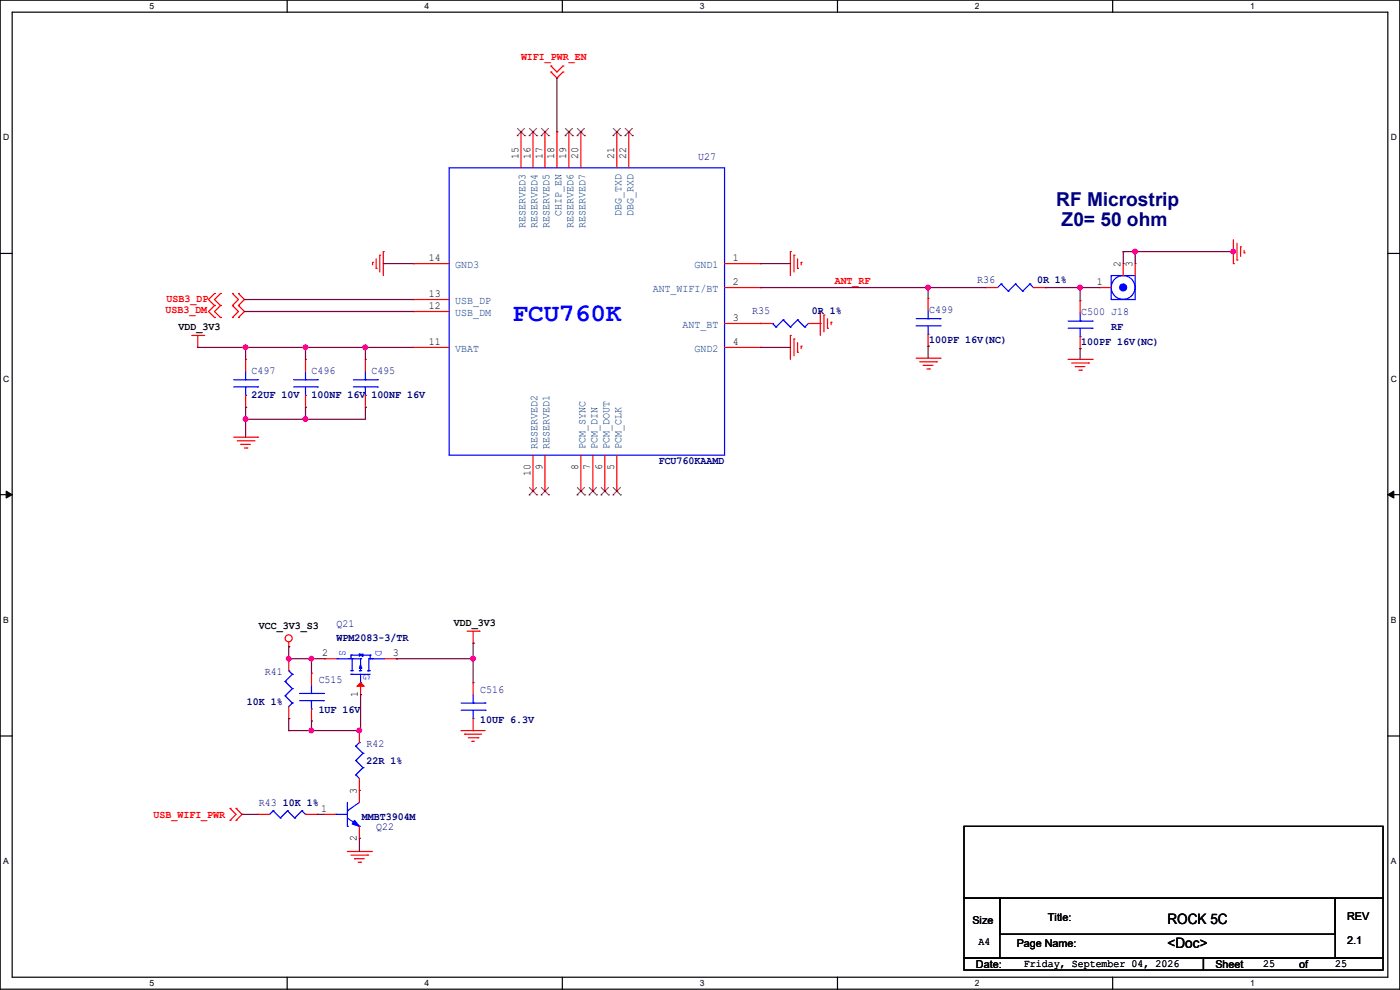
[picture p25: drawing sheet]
<svg xmlns="http://www.w3.org/2000/svg" width="297mm" height="210mm" viewBox="0 0 297 210" stroke-linecap="round" stroke-linejoin="round" font-family="sans-serif">
<defs><g id="words">
<text font-size="5.3" fill="#00f" x="108.8" y="68">FCU760K</text>
<g font-size="4.1" fill="#00007f">
<text x="224.1" y="43.7">RF Microstrip</text>
<text x="225.2" y="47.9">Z0= 50 ohm</text>
</g>
<g font-size="3">
<text x="247.7" y="196.1">ROCK 5C</text>
<text x="247.7" y="201.2">&lt;Doc&gt;</text>
</g>
<g font-size="2.3" fill="#f00">
<text x="110.5" y="12.8">WIFI_PWR_EN</text>
<text x="35.3" y="64.1">USB3_DP</text>
<text x="177.1" y="60.3">ANT_RF</text>
<text x="35.1" y="66.4">USB3_DM</text>
<text x="32.6" y="173.6">USB_WIFI_PWR</text>
</g>
<g font-size="2.3">
<text x="110" y="33.8" transform="rotate(-90 110 33.8)">15</text>
<text x="112.5" y="33.8" transform="rotate(-90 112.5 33.8)">16</text>
<text x="115.1" y="33.8" transform="rotate(-90 115.1 33.8)">17</text>
<text x="117.6" y="33.8" transform="rotate(-90 117.6 33.8)">18</text>
<text x="120.1" y="33.8" transform="rotate(-90 120.1 33.8)">19</text>
<text x="122.7" y="33.8" transform="rotate(-90 122.7 33.8)">20</text>
<text x="130.3" y="33.8" transform="rotate(-90 130.3 33.8)">21</text>
<text x="132.8" y="33.8" transform="rotate(-90 132.8 33.8)">22</text>
<text x="91" y="55.4">14</text>
<text x="155.5" y="55.4">1</text>
<text x="237.7" y="56.7" transform="rotate(-90 237.7 56.7)">2</text>
<text x="240.3" y="56.7" transform="rotate(-90 240.3 56.7)">3</text>
<text x="91" y="65.5">12</text>
<text x="91" y="63">13</text>
<text x="155.5" y="60.5">2</text>
<text x="232.7" y="60.5">1</text>
<text x="37.9" y="70">VDD_3V3</text>
<text x="155.5" y="68.1">3</text>
<text x="91" y="73.2">11</text>
<text x="155.5" y="73.2">4</text>
<text x="112.5" y="100.9" transform="rotate(-90 112.5 100.9)">10</text>
<text x="115.1" y="99.6" transform="rotate(-90 115.1 99.6)">9</text>
<text x="122.7" y="99.6" transform="rotate(-90 122.7 99.6)">8</text>
<text x="125.2" y="99.6" transform="rotate(-90 125.2 99.6)">7</text>
<text x="127.8" y="99.6" transform="rotate(-90 127.8 99.6)">6</text>
<text x="130.3" y="99.6" transform="rotate(-90 130.3 99.6)">5</text>
<text x="54.9" y="133.5">VCC_3V3_S3</text>
<text x="96.3" y="132.7">VDD_3V3</text>
<text x="68.4" y="139.2">2</text>
<text x="83.4" y="139.2">3</text>
<text x="75.9" y="147.9" transform="rotate(-90 75.9 147.9)">1</text>
<text x="68.1" y="172.2">1</text>
<text x="75.7" y="168.4" transform="rotate(-90 75.7 168.4)">3</text>
<text x="75.7" y="178.4" transform="rotate(-90 75.7 178.4)">2</text>
<text x="206.3" y="195.9">Size</text>
<text x="222.3" y="195.4">Title:</text>
<text x="285.8" y="195.2">REV</text>
<text x="207.6" y="200.5">A4</text>
<text x="215.7" y="201">Page Name:</text>
<text x="285.8" y="200.2">2.1</text>
<text x="207.1" y="205.3">Date:</text>
<text x="217.2" y="205.1">Friday, September 04, 2026</text>
<text x="257.9" y="205.3">Sheet</text>
<text x="268" y="205.1">25</text>
<text x="275.6" y="205.3">of</text>
<text x="283.2" y="205.1">25</text>
</g>
<g font-size="2.3" fill="#00007f">
<text x="148.1" y="33.9">U27</text>
<text x="207.3" y="60.1">R36</text>
<text x="220" y="60.1">0R 1%</text>
<text x="159.6" y="66.7">R35</text>
<text x="172.3" y="66.7">0R 1%</text>
<text x="197.1" y="66.4">C499</text>
<text x="229.4" y="66.9">C500 J18</text>
<text x="235.8" y="70">RF</text>
<text x="197.1" y="72.8">100PF 16V(NC)</text>
<text x="229.4" y="73.3">100PF 16V(NC)</text>
<text x="53.4" y="79.4">C497</text>
<text x="66.1" y="79.4">C496</text>
<text x="78.8" y="79.4">C495</text>
<text x="53.4" y="84.5">22UF 10V</text>
<text x="66.1" y="84.5">100NF 16V</text>
<text x="78.8" y="84.5">100NF 16V</text>
<text x="139.7" y="98.4">FCU760KAAMD</text>
<text x="71.4" y="133">Q21</text>
<text x="71.4" y="136">WPM2083-3/TR</text>
<text x="56.2" y="143.1">R41</text>
<text x="52.4" y="149.5">10K 1%</text>
<text x="67.6" y="144.9">C515</text>
<text x="101.9" y="146.9">C516</text>
<text x="67.6" y="151.3">1UF 16V</text>
<text x="101.9" y="153.3">10UF 6.3V</text>
<text x="77.8" y="158.4">R42</text>
<text x="77.8" y="162.2">22R 1%</text>
<text x="54.9" y="171.1">R43</text>
<text x="60" y="171.1">10K 1%</text>
<text x="76.8" y="173.9">MMBT3904M</text>
<text x="79.8" y="176.1">Q22</text>
</g>
<g font-size="2.3" fill="#003f7f">
<text x="119.1" y="45.8" transform="rotate(-90 119.1 45.8)">CHIP_EN</text>
<text x="131.8" y="45.8" transform="rotate(-90 131.8 45.8)">DBG_TXD</text>
<text x="134.4" y="45.8" transform="rotate(-90 134.4 45.8)">DBG_RXD</text>
<text x="111.5" y="48.3" transform="rotate(-90 111.5 48.3)">RESERVED3</text>
<text x="114" y="48.3" transform="rotate(-90 114 48.3)">RESERVED4</text>
<text x="116.6" y="48.3" transform="rotate(-90 116.6 48.3)">RESERVED5</text>
<text x="121.7" y="48.3" transform="rotate(-90 121.7 48.3)">RESERVED6</text>
<text x="124.2" y="48.3" transform="rotate(-90 124.2 48.3)">RESERVED7</text>
<text x="96.6" y="56.9">GND3</text>
<text x="147.4" y="56.9">GND1</text>
<text x="96.6" y="64.5">USB_DP</text>
<text x="138.5" y="61.9">ANT_WIFI/BT</text>
<text x="96.6" y="67">USB_DM</text>
<text x="144.8" y="69.6">ANT_BT</text>
<text x="96.6" y="74.6">VBAT</text>
<text x="147.4" y="74.6">GND2</text>
<text x="114" y="95.3" transform="rotate(-90 114 95.3)">RESERVED2</text>
<text x="116.6" y="95.3" transform="rotate(-90 116.6 95.3)">RESERVED1</text>
<text x="124.2" y="95.3" transform="rotate(-90 124.2 95.3)">PCM_SYNC</text>
<text x="126.7" y="95.3" transform="rotate(-90 126.7 95.3)">PCM_DIN</text>
<text x="129.3" y="95.3" transform="rotate(-90 129.3 95.3)">PCM_DOUT</text>
<text x="131.8" y="95.3" transform="rotate(-90 131.8 95.3)">PCM_CLK</text>
</g>
<g font-size="2.3" fill="#00f">
<text x="72" y="138" transform="rotate(90 72 138)">S</text>
<text x="79.6" y="138" transform="rotate(90 79.6 138)">D</text>
<text x="77.1" y="143" transform="rotate(90 77.1 143)">G</text>
</g>
<g font-size="1.8">
<text x="31.7" y="1.9">5</text>
<text x="90.1" y="1.9">4</text>
<text x="148.5" y="1.9">3</text>
<text x="206.8" y="1.9">2</text>
<text x="265.2" y="1.9">1</text>
<text x=".7" y="29.8">D</text>
<text x="295.1" y="29.8">D</text>
<text x=".7" y="80.9">C</text>
<text x="295.1" y="80.9">C</text>
<text x=".7" y="132.1">B</text>
<text x="295.1" y="132.1">B</text>
<text x=".7" y="183.3">A</text>
<text x="295.1" y="183.3">A</text>
<text x="31.7" y="209.2">5</text>
<text x="90.1" y="209.2">4</text>
<text x="148.5" y="209.2">3</text>
<text x="206.8" y="209.2">2</text>
<text x="265.2" y="209.2">1</text>
</g>
</g></defs>
<path d="M0 0h297v209.8h-297zM2.6 2.6h291.8v204.7h-291.8z" fill="none" stroke="#000" stroke-width=".25"/>
<g fill="#fff">
<path d="M31.8 .3h.9v2h-.9z"/>
<path d="M31.8 207.6h.9v2h-.9z"/>
</g>
<path d="M60.9 0v2.6M60.9 207.3v2.5" fill="none" stroke="#000" stroke-width=".25"/>
<g fill="#fff">
<path d="M90.1 .3h1v2h-1z"/>
<path d="M90.1 207.6h1v2h-1z"/>
</g>
<path d="M119.3 0v2.6M119.3 207.3v2.5" fill="none" stroke="#000" stroke-width=".25"/>
<g fill="#fff">
<path d="M148.5 .3h.9v2h-.9z"/>
<path d="M148.5 207.6h.9v2h-.9z"/>
</g>
<path d="M177.7 0v2.6M177.7 207.3v2.5" fill="none" stroke="#000" stroke-width=".25"/>
<g fill="#fff">
<path d="M206.8 .3h1v2h-1z"/>
<path d="M206.8 207.6h1v2h-1z"/>
</g>
<path d="M236.1 0v2.6M236.1 207.3v2.5" fill="none" stroke="#000" stroke-width=".25"/>
<g fill="#fff">
<path d="M265.2 .3h1v2h-1z"/>
<path d="M265.2 207.6h1v2h-1z"/>
<path d="M.7 28.2h1.2v1.9h-1.2z"/>
<path d="M295.1 28.2h1.2v1.9h-1.2z"/>
<path d="M.7 79.3h1.2v2h-1.2z"/>
<path d="M295.1 79.3h1.2v2h-1.2z"/>
</g>
<path d="M0 53.8h2.6M294.4 53.8h2.6" fill="none" stroke="#000" stroke-width=".25"/>
<g fill="#fff">
<path d="M.7 130.5h1.2v2h-1.2z"/>
<path d="M295.1 130.5h1.1v2h-1.1z"/>
</g>
<path d="M0 104.9h2.6M294.4 104.9h2.6" fill="none" stroke="#000" stroke-width=".25"/>
<path d="M1.3 104.2l1.3 .7-1.3 .8zM294.4 104.9l1.3-.7v1.5z" fill="#000" stroke="#000" stroke-width=".21"/>
<g fill="#fff">
<path d="M.7 181.7h1.2v2h-1.2z"/>
<path d="M295.1 181.7h1.1v2h-1.1z"/>
</g>
<path d="M0 156.1h2.6M294.4 156.1h2.6M204.5 175.3h88.9v15.2h-88.9zM204.5 190.5h7.6v12.7h-7.6zM212.1 190.5h71.2v7.7h-71.2zM283.3 190.5h10.1v12.7h-10.1zM204.5 203.2h50.8v2.6h-50.8zM212.1 203.2h76.2M255.3 203.2h38.1v2.6h-38.1zM288.3 203.2h.1" fill="none" stroke="#000" stroke-width=".25"/>
<g fill="none" stroke="#f00" stroke-width=".25">
<path d="M116.9 15.3h.1M116.9 14h.1M116.9 15.3l1.3 1.3 1.2-1.3M116.9 14l1.3 1.3 1.2-1.3M119.4 15.3h.1M119.4 14h.1M110.5 28h.1M110.5 28v7.6M113.1 28h.1M113.1 28v7.6M115.6 28h.1M115.6 28v7.6"/>
<path d="M118.2 28h.1M118.2 28v7.6M120.7 28h.1M120.7 28v7.6M123.2 28h.1M123.2 28v7.6M130.9 28h.1M130.9 28v7.6M133.4 28h.1M133.4 28v7.6M79 55.7h.1M79 55.7v.5"/>
<path d="M79.8 56.9h.1M79.8 54.9v2M80.6 54.1h.1M80.6 54.1v3.6M81.3 53.4h.1M81.3 53.4v5.1M87.7 55.9h.1M87.7 55.9h7.6M153.7 55.9h7.6M161.3 55.9h.1M167.7 53.4h.1M167.7 53.4v5.1"/>
<path d="M168.4 54.1h.1M168.4 54.1v3.6M169.2 56.9h.1M169.2 54.9v2M170 55.7h.1M170 55.7v.5M238.3 55.9h.1M238.3 55.9v2.6M240.8 55.9h.1M240.8 55.9v2.6M261.7 55.9h.1M261.7 50.8v5.1"/>
<path d="M262.4 55.2h.1M262.4 51.6v3.6M263.2 52.4h.1M263.2 52.4v2M263.9 53.6h.1M263.9 53.1v.5M40.7 71.2h2.5M42 73.7h.1M42 71.2v2.5M43.2 71.2h.1M45.5 64.8h.1M45.5 67.4h.1"/>
<path d="M45.5 62.3h.1M45.5 64.8l-1.3 1.3 1.3 1.3M45.5 62.3l-1.3 1.2 1.3 1.3M46.8 64.8h.1M46.8 67.4h.1M46.8 62.3h.1M46.8 64.8l-1.3 1.3 1.3 1.3M46.8 62.3l-1.3 1.2 1.3 1.3M49.3 64.8h.1M49.3 67.4h.1M49.3 62.3h.1M49.3 64.8l1.3 1.3-1.3 1.3"/>
<path d="M49.3 62.3l1.3 1.2-1.3 1.3M50.6 67.4h.1M50.6 64.8h.1M50.6 62.3h.1M50.6 64.8l1.3 1.3-1.3 1.3M50.6 62.3l1.3 1.2-1.3 1.3M52.1 76.2h.1M52.1 76.2v2.6M64.8 76.2h.1M64.8 76.2v2.6M77.5 76.2h.1M77.5 76.2v2.6"/>
<path d="M87.7 73.7h.1M87.7 66.1h.1M87.7 63.5h.1M87.7 73.7h7.6M87.7 66.1h7.6M87.7 63.5h7.6M153.7 68.6h10.2M153.7 61h7.6M153.7 73.7h7.6M161.3 68.6h.1M161.3 61h.1M161.3 73.7h.1"/>
<path d="M167.7 71.2h.1M167.7 71.2v5M168.4 71.9h.1M168.4 71.9v3.6M169.2 74.7h.1M169.2 72.7v2M170 73.4h.1M170 73.4v.6M171.5 68.6h2.5M174 66.1h.1M174 68.6h.1M174 66.1v5.1"/>
<path d="M174.8 66.8h.1M174.8 66.8v3.6M175.6 69.6h.1M175.6 67.6v2M176.3 68.4h.1M176.3 68.4v.5M194.4 76h5M195.1 76.8h3.6M195.9 77.5h.1M195.9 77.5h2M196.6 78.3h.5M196.9 63.3h.1"/>
<path d="M196.9 73.4h.1M196.9 63.3v2.5M196.9 70.9v2.5M197.1 78.3h.1M198.7 76.8h.1M199.4 76h.1M209.1 61h.1M209.1 61h2.5M219.2 61h2.6M221.8 61h.1M226.6 76.2h5.1M227.4 77h3.5"/>
<path d="M228.1 77.8h.1M228.1 77.8h2.1M228.9 78.5h.5M229.2 63.8h.1M229.2 74h.1M229.2 63.8v2.5M229.2 71.4v2.6M229.4 78.5h.1M230.9 77h.1M231.7 76.2h.1M233.2 61h.1M233.2 61h2.6"/>
<path d="M49.6 92.8h5.1M50.3 93.5h3.6M51.1 94.3h.1M51.1 94.3h2M51.9 95h.5M52.1 86.4h.1M52.1 83.9v2.5M52.4 95h.1M53.9 93.5h.1M54.7 92.8h.1M64.8 86.4h.1M64.8 83.9v2.5"/>
<path d="M77.5 86.4h.1M77.5 83.9v2.5M113.1 96.6v7.6M115.6 96.6v7.6M123.2 96.6v7.6M125.8 96.6v7.6M128.3 96.6v7.6M130.9 96.6v7.6M113.1 104.2h.1M115.6 104.2h.1M123.2 104.2h.1M125.8 104.2h.1"/>
<path d="M128.3 104.2h.1M130.9 104.2h.1M61.3 137.2h.1M61.3 139.7h.1M61.3 136.2v1M61.3 139.7v2.6M68.9 139.7h.1M68.9 139.7h2.5M81.6 139.7h2.5M84.1 139.7h.1M99.1 133.9h2.5M100.4 136.4h.1"/>
<path d="M100.4 133.9v2.5M101.6 133.9h.1M61.3 152.4h.1M61.3 149.9v2.5M66.1 142.8h.1M66.1 153h.1M66.1 142.8v2.5M66.1 150.4v2.6M76.2 155h.1M76.2 155v2.5M76.5 147.4h.1M76.5 144.8v2.6"/>
<path d="M97.8 155h.1M97.8 155h5.1M98.6 155.7h.1M98.6 155.7h3.6M99.4 156.5h2M100.1 157.3h.1M100.1 157.3h.5M100.4 144.8h.1M100.4 155h.1M100.4 144.8v2.6M100.4 152.4v2.6M101.4 156.5h.1"/>
<path d="M48.8 171.5h.1M48.8 174h.1M48.8 171.5l1.3 1.3-1.3 1.2M50.1 174h.1M50.1 171.5h.1M50.1 171.5l1.3 1.3-1.3 1.2M54.7 172.8h.1M54.7 172.8h2.5M64.8 172.8h2.6M67.4 172.8h.1M68.6 172.8h.1M68.6 172.8h2.6"/>
<path d="M76.2 177.8h.1M76.2 167.7h.1M76.2 165.1v5.1M76.2 175.3v2.5M73.7 180.6h5.1M74.5 181.4h3.5M75.2 182.2h.1M75.2 182.2h2.1M76 182.9h.5M76.5 182.9h.1M78 181.4h.1M78.8 180.6h.1"/>
<circle cx="61.2" cy="135.4" r=".74"/>
</g>
<g fill="none" stroke="#00f" stroke-width=".25">
<path d="M95.3 35.6h58.4v61h-58.4zM235.8 58.5h5v5h-5zM52.1 78.8v1.8M64.8 78.8v1.8M77.5 78.8v1.8M163.9 68.6h.1M163.9 68.6l.7 .8M164.6 69.4h.1M166.2 67.9h.1M166.2 67.9l1.5 1.5M166.2 67.9l-1.6 1.5M167.7 69.4h.1"/>
<path d="M169.2 67.9h.1M169.2 67.9l1.5 1.5M169.2 67.9l-1.5 1.5M170.7 69.4h.1M171.5 68.6l-.8 .8M194.4 69.1h5M194.4 67.6h5M196.9 70.9h.1M196.9 67.6h.1M196.9 65.8v1.8M196.9 69.1v1.8M199.4 69.1h.1"/>
<path d="M199.4 67.6h.1M212.4 60.2h.1M212.4 60.2l-.8 .8M212.4 60.2l1.5 1.6M213.9 61.8h.1M215.4 60.2h.1M215.4 60.2l-1.5 1.6M215.4 60.2l1.6 1.6M217 61.8h.1M218.5 60.2h.1M218.5 60.2l-1.5 1.6M218.5 60.2l.7 .8"/>
<path d="M219.2 61h.1M226.6 69.6h5.1M226.6 68.1h5.1M229.2 71.4h.1M229.2 68.1h.1M229.2 66.3v1.8M229.2 69.6v1.8M231.7 69.6h.1M231.7 68.1h.1M49.6 82.1h5.1M49.6 80.6h5.1M52.1 83.9h.1"/>
<path d="M52.1 80.6h.1M52.1 82.1v1.8M54.7 82.1h.1M54.7 80.6h.1M62.3 82.1h5.1M62.3 80.6h5.1M64.8 83.9h.1M64.8 80.6h.1M64.8 82.1v1.8M67.4 82.1h.1M67.4 80.6h.1M75 82.1h5.1"/>
<path d="M75 80.6h5.1M77.5 83.9h.1M77.5 80.6h.1M77.5 82.1v1.8M80.1 82.1h.1M80.1 80.6h.1M71.4 139.7h.1M71.4 139.7h5.1M74 139.7h.1M74.5 139h.1M74.5 139v.7M74.5 139h1.7"/>
<path d="M74.7 139.7h.1M74.7 139.7v2.6M76.2 138.7h.1M76.2 138.7v.5M76.5 139.7h.1M76.5 139.7v1.3M77 139h1.5M78.3 139.7h.1M78.3 139.7h3.3M78.3 139.7v2.6M78.5 139h.1M78.5 139.7h.1"/>
<path d="M78.5 139v.7M79 139.7h.1M60.5 147.6h.1M60.5 144.6h.1M60.5 147.6l1.5 1.5M60.5 144.6l1.5 1.5M61.3 142.3h.1M61.3 142.3l.7 .7M62 149.1h.1M62 146.1h.1M62 143h.1M62 149.1l-.7 .8"/>
<path d="M62 146.1l-1.5 1.5M62 143l-1.5 1.6M63.5 148.6h5.1M63.5 147.1h5.1M66.1 150.4h.1M66.1 147.1h.1M66.1 145.3v1.8M66.1 148.6v1.8M68.6 148.6h.1M68.6 147.1h.1M74.5 142.3h.1M74.5 143h.1"/>
<path d="M74.5 142.3h.5M74.5 143h4M75.5 158.3h.1M75.5 158.3l1.5 1.5M76.2 157.5h.1M76.2 142.3h.1M76.2 157.5l-.7 .8M76.2 142.3h.6M76.5 144.8h.1M76.5 141.8h.1M76.5 141.8v.5M76.5 143v1.8"/>
<path d="M77 159.8h.1M77 159.8l-1.5 1.5M78 142.3h.1M78 142.3h.5M78.3 142.3h.1M97.8 150.7h5.1M97.8 149.1h5.1M100.4 152.4h.1M100.4 149.1h.1M100.4 147.4v1.7M100.4 150.7v1.7M102.9 150.7h.1"/>
<path d="M102.9 149.1h.1M58 172h.1M58 172l-.8 .8M58 172l1.5 1.5M59.5 173.5h.1M61 172h.1M61 172l-1.5 1.5M61 172l1.5 1.5M62.5 173.5h.1M64.1 172h.1M64.1 172l-1.6 1.5M64.1 172l.7 .8"/>
<path d="M64.8 172.8h.1M71.2 172.8h.1M71.2 172.8h2.5M73.7 172h.1M73.7 175.3h.1M73.7 173.5l2.5 1.8M73.7 170.2v5.1M75.5 164.4h.1M75.5 161.3h.1M75.5 164.4l.7 .7M75.5 161.3l1.5 1.6M76.2 175.3h.1"/>
<path d="M76.2 170.2l-2.5 1.8M77 162.9h.1M77 162.9l-1.5 1.5"/>
<circle cx="238.3" cy="61" r="2.52"/>
</g>
<g fill="#00f" stroke="#00f" stroke-width=".25">
<path d="M75.2 174l1 1.3-1.5-.5z"/>
<path d="M76.2 139l.8-.3v.5z" fill-rule="evenodd"/>
<path d="M76.5 141l.3 .8h-.6z" fill-rule="evenodd"/>
<circle cx="238.3" cy="61" r=".74"/>
</g>
<path d="M76.5 144.8l.8 .8h-1.6z" fill="#f00" stroke="#f00" stroke-width=".25"/>
<g fill="none" stroke="#7f3f00" stroke-width=".21">
<path d="M109.7 28.8h.1M109.8 27.2l1.5 1.6M111.3 27.2l-1.6 1.6M111.3 28.8h.1M112.3 28.8h.1M112.3 27.2l1.6 1.6M113.8 27.2l-1.5 1.6M113.9 28.8h.1M114.8 28.8h.1M114.9 27.2l1.5 1.6M116.4 27.2l-1.6 1.6M116.4 28.8h.1"/>
<path d="M119.9 28.8h.1M119.9 27.2l1.6 1.6M121.5 27.2l-1.6 1.6M121.5 28.8h.1M122.4 28.8h.1M122.5 27.2l1.5 1.6M124 27.2l-1.6 1.6M124 28.8h.1M130 28.8h.1M130.1 27.2l1.6 1.6M131.6 27.2l-1.6 1.6M131.7 28.8h.1"/>
<path d="M132.6 28.8h.1M132.6 27.2l1.6 1.6M134.2 27.2l-1.6 1.6M134.2 28.8h.1M112.3 105h.1M112.3 103.4l1.6 1.6M113.8 103.4l-1.5 1.6M113.9 105h.1M114.8 105h.1M114.9 103.4l1.5 1.6M116.4 103.4l-1.6 1.6M116.4 105h.1"/>
<path d="M122.4 105h.1M122.5 103.4l1.5 1.6M124 103.4l-1.6 1.6M124 105h.1M125 105h.1M125 103.4l1.6 1.6M126.5 103.4l-1.5 1.6M126.6 105h.1M127.5 105h.1M127.6 103.4l1.5 1.6M129.1 103.4l-1.6 1.6M129.1 105h.1"/>
<path d="M130 105h.1M130.1 103.4l1.6 1.6M131.6 103.4l-1.6 1.6M131.7 105h.1"/>
</g>
<g fill="none" stroke="#7f003f" stroke-width=".25">
<path d="M118.2 16.6h.1M118.2 16.6v11.4M81.3 55.9h.1M81.3 55.9h6.4M161.3 55.9h.1M161.3 55.9h6.4M238.3 53.4h.1M238.3 53.4v2.5M238.3 53.4h23.6M240.8 53.4h.1M240.8 53.4v2.5M261.7 53.4h.1"/>
<path d="M42 73.7h.1M42 73.7h45.7M51.9 63.5h.1M51.9 66.1h.1M51.9 63.5h35.8M51.9 66.1h35.8M52.1 73.7h.1M52.1 73.7v2.5M64.8 73.7h.1M64.8 73.7v2.5M77.5 73.7h.1M77.5 73.7v2.5"/>
<path d="M161.3 61h.1M161.3 73.7h.1M161.3 61h47.8M161.3 73.7h6.4M196.9 61h.1M196.9 73.4h.1M196.9 61v2.3M196.9 73.4v2.6M221.8 61h.1M221.8 61h11.4M229.2 61h.1M229.2 74h.1"/>
<path d="M229.2 61v2.8M229.2 74v2.2M52.1 88.9h.1M52.1 86.4h.1M52.1 86.4v6.4M64.8 86.4h.1M64.8 88.9h.1M64.8 86.4v2.5M77.5 86.4h.1M77.5 86.4v2.5h-25.4M61 139.7h.1M61 139.7h7.9"/>
<path d="M61.3 139.7h.1M61.3 137.2h.1M61.3 137.2v2.5M66.1 139.7h.1M66.1 139.7v3.1M84.1 139.7h.1M84.1 139.7h16.3M100.4 139.7h.1M100.4 136.4h.1M100.4 136.4v8.4M61.3 155h.1M61.3 152.4h.1"/>
<path d="M61.3 152.4v2.6M66.1 155h.1M66.1 153h.1M66.1 153v2M76.2 155h.1M76.5 147.4h.1M76.5 147.4v7.6h-15.2M51.4 172.8h.1M51.4 172.8h3.3M67.4 172.8h.1M67.4 172.8h1.2M76.2 177.8h.1"/>
<path d="M76.2 177.8v2.8"/>
</g>
<g fill="#f0f" stroke="#f0f" stroke-width=".25">
<circle cx="229.1" cy="61" r=".49"/>
<circle cx="100.4" cy="139.7" r=".49"/>
<circle cx="76.2" cy="155" r=".49"/>
<circle cx="61.2" cy="139.7" r=".49"/>
<circle cx="66.1" cy="155" r=".49"/>
<circle cx="66.1" cy="139.7" r=".49"/>
<circle cx="240.8" cy="53.4" r=".49"/>
<circle cx="261.6" cy="53.4" r=".49"/>
<circle cx="196.9" cy="61" r=".49"/>
<circle cx="77.5" cy="73.7" r=".49"/>
<circle cx="64.8" cy="73.7" r=".49"/>
<circle cx="52.1" cy="73.7" r=".49"/>
<circle cx="52.1" cy="88.9" r=".49"/>
<circle cx="64.8" cy="88.9" r=".49"/>
</g>
<use href="#words"/>
</svg>
